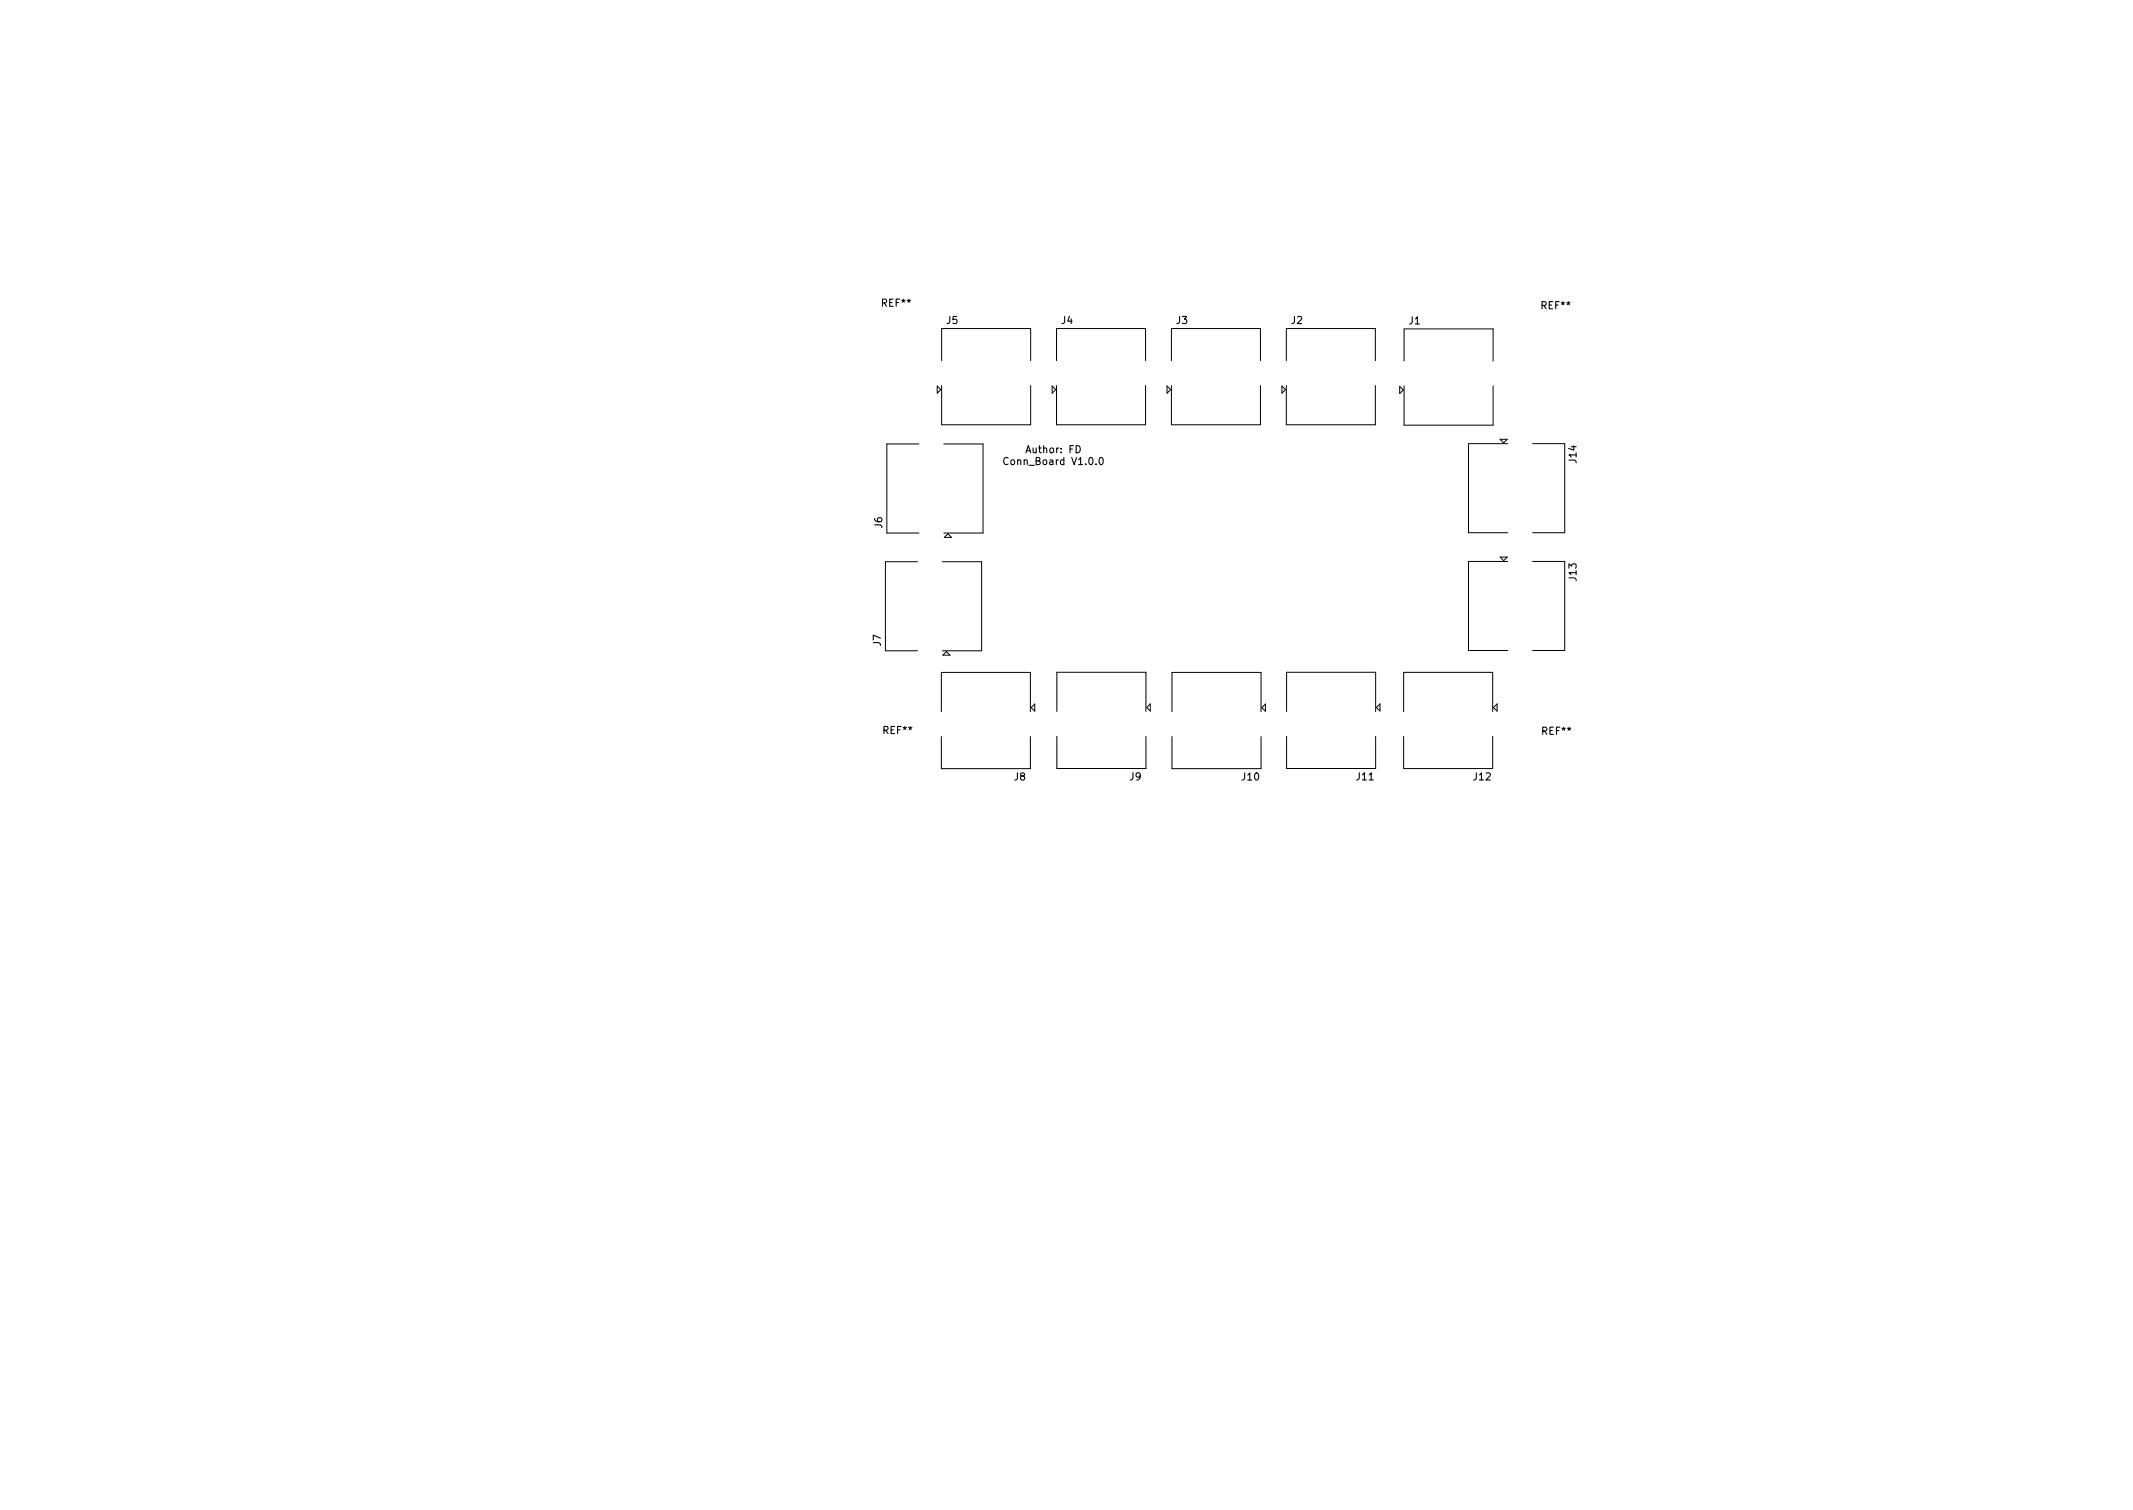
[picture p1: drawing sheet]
<svg xmlns="http://www.w3.org/2000/svg" width="297mm" height="210mm" viewBox="0 0 297 210" stroke-linecap="round" stroke-linejoin="round" font-family="sans-serif">
<defs><g id="words">
<g font-size="1.4">
<text x="122.9" y="42.7">REF**</text>
<text x="131.8" y="45.1">J5</text>
<text x="147.8" y="45.1">J4</text>
<text x="163.8" y="45.1">J3</text>
<text x="179.8" y="45.1">J2</text>
<text x="196.2" y="45.2">J1</text>
<text x="214.7" y="43">REF**</text>
<text x="140.3" y="64.7">Conn_Board V1.0.0</text>
<text x="143.1" y="63.1">Author: FD</text>
<text x="219.5" y="64.4" transform="rotate(-90 219.5 64.4)">J14</text>
<text x="122.9" y="73.5" transform="rotate(-90 122.9 73.5)">J6</text>
<text x="219.5" y="80.8" transform="rotate(-90 219.5 80.8)">J13</text>
<text x="122.7" y="89.9" transform="rotate(-90 122.7 89.9)">J7</text>
<text x="123.1" y="102.2">REF**</text>
<text x="214.8" y="102.3">REF**</text>
<text x="141.2" y="108.7">J8</text>
<text x="157.3" y="108.6">J9</text>
<text x="173" y="108.7">J10</text>
<text x="188.9" y="108.6">J11</text>
<text x="205.2" y="108.7">J12</text>
</g>
</g></defs>
<path d="M140.4 63.8a.47 .47 0 0 0-.7 .3 .47 .47 0 0 0 .5 .6l.2-.1M153.2 63.8l.1-.1a.53 .53 0 0 1 .3 .5 .53 .53 0 0 1-.3 .5l-.1-.1-.1-.3z" fill="none" stroke="#000" stroke-width=".15"/>
<g fill="none" stroke="#000" stroke-width=".14">
<path d="M130.5 53.7l.5 .5-.5 .5zM131.1 53.7v5.4h12.4v-5.4M131.1 50.2v-4.5h12.4v4.5M146.5 53.7l.5 .5-.5 .5zM147.1 53.7v5.4h12.4v-5.4M147.1 50.2v-4.5h12.4v4.5M162.5 53.7l.5 .5-.5 .5zM163.1 53.7v5.4h12.4v-5.4M163.1 50.2v-4.5h12.4v4.5M178.5 53.7l.5 .5-.5 .5zM179.1 53.7v5.4h12.4v-5.4M179.1 50.2v-4.5h12.4v4.5"/>
<path d="M194.9 53.8l.5 .5-.5 .5zM195.5 50.3v-4.5h12.4v4.5M195.5 53.7v5.5h12.4v-5.5M127.8 78.2h-4.5v12.4h4.5M128 61.8h-4.5v12.4h4.5M131.2 78.2h5.5v12.4h-5.5M131.4 61.8h5.5v12.4h-5.5M131.5 74.8l.5-.5 .5 .5zM208.9 77.6h1l-.5 .5zM208.9 61.2h1l-.5 .5zM210 61.8h-5.5v12.4h5.5M210 78.2h-5.5v12.4h5.5"/>
<path d="M213.4 78.2h4.5v12.4h-4.5M213.4 61.8h4.5v12.4h-4.5M131.1 99.1v-5.5h12.4v5.5M131.3 91.2l.5-.5 .5 .5zM143.6 98.5l.5-.5v1zM147.2 99.1v-5.5h12.4v5.5M160.2 98v1l-.5-.5zM163.2 99.1v-5.5h12.4v5.5M175.7 98.5l.5-.5v1zM179.2 99.1v-5.5h12.4v5.5M192.2 98v1l-.5-.5zM195.5 99.1v-5.5h12.4v5.5"/>
<path d="M208.5 98v1l-.5-.5zM131.1 102.6v4.4h12.4v-4.4M147.2 102.5v4.5h12.4v-4.5M163.2 102.6v4.4h12.4v-4.4M179.2 102.5v4.5h12.4v-4.5M195.5 102.5v4.5h12.4v-4.5"/>
</g>
<use href="#words"/>
</svg>
